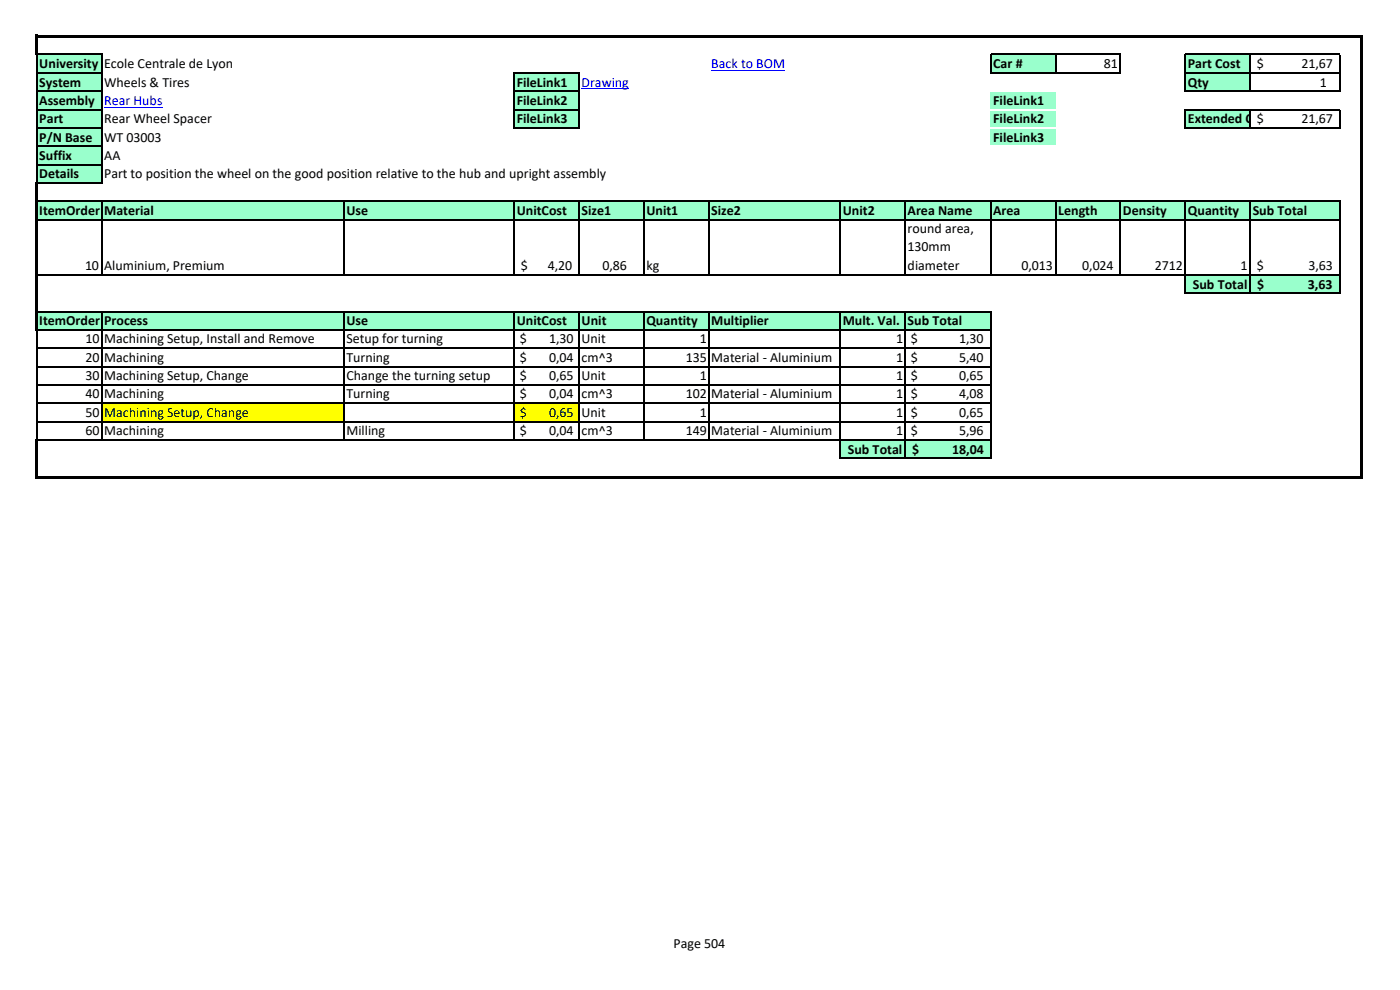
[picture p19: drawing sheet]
<svg xmlns="http://www.w3.org/2000/svg" width="297mm" height="210mm" viewBox="0 0 297 210" stroke-linecap="round" stroke-linejoin="round" font-family="sans-serif">
<defs><g id="words">
<g font-size="3">
<text x="8.3" y="14.5">University</text>
<text x="22.1" y="14.5">Ecole Centrale de Lyon</text>
<text x="210.7" y="14.5">Car #</text>
<text x="234.2" y="14.5">81</text>
<text x="252" y="14.5">Part Cost</text>
<text x="266.7" y="14.5">$</text>
<text x="276.1" y="14.5">21,67</text>
<text x="8.3" y="18.4">System</text>
<text x="8.3" y="22.3">Assembly</text>
<text x="22.1" y="18.4">Wheels &amp; Tires</text>
<text x="109.6" y="18.4">FileLink1</text>
<text x="109.6" y="22.3">FileLink2</text>
<text x="210.7" y="22.3">FileLink1</text>
<text x="252" y="18.4">Qty</text>
<text x="280" y="18.4">1</text>
<text x="8.3" y="26.2">Part</text>
<text x="22.1" y="26.2">Rear Wheel Spacer</text>
<text x="109.6" y="26.2">FileLink3</text>
<text x="210.7" y="26.2">FileLink2</text>
<text x="252" y="26.2">Extended Cost</text>
<text x="266.7" y="26.2">$</text>
<text x="276.1" y="26.2">21,67</text>
<text x="8.3" y="30.1">P/N Base</text>
<text x="8.3" y="34">Suffix</text>
<text x="22.1" y="30.1">WT 03003</text>
<text x="22.1" y="34">AA</text>
<text x="210.7" y="30.1">FileLink3</text>
<text x="8.3" y="37.9">Details</text>
<text x="22.1" y="37.9">Part to position the wheel on the good position relative to the hub and upright assembly</text>
<text x="8.3" y="45.6">ItemOrder</text>
<text x="22.1" y="45.6">Material</text>
<text x="73.5" y="45.6">Use</text>
<text x="109.6" y="45.6">UnitCost</text>
<text x="123.4" y="45.6">Size1</text>
<text x="137.1" y="45.6">Unit1</text>
<text x="150.9" y="45.6">Size2</text>
<text x="178.8" y="45.6">Unit2</text>
<text x="192.6" y="45.6">Area Name</text>
<text x="210.7" y="45.6">Area</text>
<text x="224.5" y="45.6">Length</text>
<text x="238.2" y="45.6">Density</text>
<text x="252" y="45.6">Quantity</text>
<text x="265.8" y="45.6">Sub Total</text>
<text x="192.6" y="49.5">round area,</text>
<text x="192.6" y="53.3">130mm</text>
<text x="18" y="57.3">10</text>
<text x="22.1" y="57.3">Aluminium, Premium</text>
<text x="110.5" y="57.3">$</text>
<text x="116.2" y="57.3">4,20</text>
<text x="127.8" y="57.3">0,86</text>
<text x="137.1" y="57.3">kg</text>
<text x="192.6" y="57.2">diameter</text>
<text x="216.7" y="57.3">0,013</text>
<text x="229.6" y="57.3">0,024</text>
<text x="245" y="57.3">2712</text>
<text x="263.2" y="57.3">1</text>
<text x="266.7" y="57.3">$</text>
<text x="277.6" y="57.3">3,63</text>
<text x="253.1" y="61.2">Sub Total</text>
<text x="266.7" y="61.2">$</text>
<text x="277.5" y="61.2">3,63</text>
<text x="8.3" y="69">ItemOrder</text>
<text x="22.1" y="69">Process</text>
<text x="73.5" y="69">Use</text>
<text x="109.6" y="69">UnitCost</text>
<text x="123.4" y="69">Unit</text>
<text x="137.1" y="69">Quantity</text>
<text x="150.9" y="69">Multiplier</text>
<text x="178.8" y="69">Mult. Val.</text>
<text x="192.6" y="69">Sub Total</text>
<text x="18.2" y="72.8">10</text>
<text x="18.2" y="76.7">20</text>
<text x="22.1" y="72.8">Machining Setup, Install and Remove</text>
<text x="22.1" y="76.7">Machining</text>
<text x="73.5" y="72.8">Setup for turning</text>
<text x="73.5" y="76.7">Turning</text>
<text x="110.3" y="72.8">$</text>
<text x="110.3" y="76.7">$</text>
<text x="116.5" y="72.8">1,30</text>
<text x="116.5" y="76.7">0,04</text>
<text x="123.4" y="72.8">Unit</text>
<text x="123.4" y="76.7">cm^3</text>
<text x="145.5" y="76.7">135</text>
<text x="148.4" y="72.8">1</text>
<text x="150.9" y="76.7">Material - Aluminium</text>
<text x="190.1" y="72.8">1</text>
<text x="190.1" y="76.7">1</text>
<text x="193.2" y="72.8">$</text>
<text x="193.2" y="76.7">$</text>
<text x="203.5" y="72.8">1,30</text>
<text x="203.5" y="76.7">5,40</text>
<text x="18.2" y="80.6">30</text>
<text x="22.1" y="80.6">Machining Setup, Change</text>
<text x="73.5" y="80.6">Change the turning setup</text>
<text x="110.3" y="80.6">$</text>
<text x="116.5" y="80.6">0,65</text>
<text x="123.4" y="80.6">Unit</text>
<text x="148.4" y="80.6">1</text>
<text x="190.1" y="80.6">1</text>
<text x="193.2" y="80.6">$</text>
<text x="203.5" y="80.6">0,65</text>
<text x="18.2" y="84.5">40</text>
<text x="18.2" y="88.4">50</text>
<text x="22.1" y="84.5">Machining</text>
<text x="22.1" y="88.4">Machining Setup, Change</text>
<text x="73.5" y="84.5">Turning</text>
<text x="110.3" y="84.5">$</text>
<text x="110.3" y="88.4">$</text>
<text x="116.5" y="84.5">0,04</text>
<text x="116.5" y="88.4">0,65</text>
<text x="123.4" y="84.5">cm^3</text>
<text x="123.4" y="88.4">Unit</text>
<text x="145.5" y="84.5">102</text>
<text x="148.4" y="88.4">1</text>
<text x="150.9" y="84.5">Material - Aluminium</text>
<text x="190.1" y="84.5">1</text>
<text x="190.1" y="88.4">1</text>
<text x="193.2" y="84.5">$</text>
<text x="193.2" y="88.4">$</text>
<text x="203.5" y="84.5">4,08</text>
<text x="203.5" y="88.4">0,65</text>
<text x="18.2" y="92.3">60</text>
<text x="22.1" y="92.3">Machining</text>
<text x="73.5" y="92.3">Milling</text>
<text x="110.3" y="92.3">$</text>
<text x="116.5" y="92.3">0,04</text>
<text x="123.4" y="92.3">cm^3</text>
<text x="145.5" y="92.3">149</text>
<text x="150.9" y="92.3">Material - Aluminium</text>
<text x="190.1" y="92.3">1</text>
<text x="193.2" y="92.3">$</text>
<text x="203.5" y="92.3">5,96</text>
<text x="179.9" y="96.3">Sub Total</text>
<text x="193.5" y="96.3">$</text>
<text x="202" y="96.3">18,04</text>
<text x="142.9" y="201.1">Page 504</text>
</g>
<g font-size="3" fill="#00f">
<text x="150.9" y="14.5">Back to BOM</text>
<text x="22.1" y="22.3">Rear Hubs</text>
<text x="123.4" y="18.4">Drawing</text>
</g>
</g></defs>
<g fill="#9fc">
<path d="M7.9 11.6h13.7v3.9h-13.7z" fill-rule="evenodd"/>
<path d="M210.2 11.6h13.8v3.9h-13.8z" fill-rule="evenodd"/>
<path d="M251.5 11.6h13.8v3.9h-13.8z" fill-rule="evenodd"/>
<path d="M7.9 15.5h13.7v3.9h-13.7z" fill-rule="evenodd"/>
<path d="M109.1 15.5h13.8v3.9h-13.8z" fill-rule="evenodd"/>
<path d="M251.5 15.5h13.8v3.9h-13.8z" fill-rule="evenodd"/>
<path d="M7.9 19.3h13.7v7.9h-13.7z" fill-rule="evenodd"/>
<path d="M109.1 19.3h13.8v7.9h-13.8z" fill-rule="evenodd"/>
<path d="M210.2 19.3h13.8v7.9h-13.8z" fill-rule="evenodd"/>
<path d="M251.5 23.2h13.8v4h-13.8z" fill-rule="evenodd"/>
<path d="M7.9 27.1h13.7v4h-13.7z" fill-rule="evenodd"/>
<path d="M210.2 27.1h13.8v4h-13.8z" fill-rule="evenodd"/>
<path d="M7.9 31h13.7v7.9h-13.7z" fill-rule="evenodd"/>
<path d="M7.9 42.7h276.3v4h-276.3z" fill-rule="evenodd"/>
<path d="M251.5 58.3h32.7v3.9h-32.7z" fill-rule="evenodd"/>
<path d="M7.9 66.1h202.3v3.9h-202.3z" fill-rule="evenodd"/>
</g>
<g fill="#ff0">
<path d="M21.5 85.6h51.5v3.9h-51.5z" fill-rule="evenodd"/>
<path d="M109.1 85.6h13.8v3.9h-13.8z" fill-rule="evenodd"/>
</g>
<path d="M178.2 93.4h32v3.9h-32z" fill-rule="evenodd" fill="#9fc"/>
<path d="M123.4 18.8h10M150.9 14.9h15.7M22.1 22.7h12.4" fill="none" stroke="#00f" stroke-width=".21"/>
<path d="M7.5 7.4h.5v4.3h-.5z" fill-rule="evenodd" fill="#000"/>
<path d="M7.9 15.5h13.8M7.9 19.3h13.8M8 11.6h13.7M109.2 15.5h13.8M109.2 19.3h13.8M210.3 11.6h27.5M210.3 15.5h27.5" fill="none" stroke="#000" stroke-width=".25"/>
<path d="M210.2 19.2h13.8v.3h-13.8z" fill-rule="evenodd" fill="#fff"/>
<path d="M7.9 23.2h13.8M109.2 23.2h13.8" fill="none" stroke="#000" stroke-width=".25"/>
<path d="M210.2 23.1h13.8v.3h-13.8z" fill-rule="evenodd" fill="#fff"/>
<path d="M251.5 11.4v8.1M265.2 11.7v7.8M284.2 11.7v7.8M7.9 27.1h13.8M109.2 27.1h13.8" fill="none" stroke="#000" stroke-width=".25"/>
<path d="M210.2 27h13.8v.3h-13.8z" fill-rule="evenodd" fill="#fff"/>
<g fill="none" stroke="#000" stroke-width=".25">
<path d="M7.8 11.7v27M21.5 11.7v27.3M109.1 15.3v12M122.8 15.6v11.7M210.2 11.4v4.2M223.9 11.7v3.9M237.7 11.7v3.9M251.6 11.6h32.7M251.6 15.5h32.7M251.6 19.3h32.7M7.9 31h13.8M251.5 23.1v4.2"/>
<path d="M251.6 23.2h32.7M251.6 27.1h32.7M265.2 23.4v3.9M284.2 23.4v3.9M21.5 42.8v15.6M72.9 42.8v15.6M109.1 42.8v15.6M122.8 42.8v15.6M136.6 42.8v15.6M150.3 42.8v15.6M178.2 42.8v15.6M192 42.8v15.6"/>
<path d="M210.2 42.8v15.6M223.9 42.8v15.6M237.7 42.8v15.6M251.5 42.8v19.5M265.2 42.8v19.5M284.2 42.8v19.5M7.8 70.1v23.1M21.5 66.2v27.3M72.9 66.2v27.3M109.1 66.2v27.3M122.8 66.2v27.3M136.6 66.2v27.3"/>
<path d="M150.3 66.2v27.3M178.2 66.2v31.2M192 66.2v31.2M210.2 66.2v31.2"/>
</g>
<g fill="#000">
<path d="M8 7.4h281.1v.5h-281.1z" fill-rule="evenodd"/>
<path d="M7.5 38.7h.5v31.4h-.5z" fill-rule="evenodd"/>
<path d="M7.5 93.2h.5v8.4h-.5z" fill-rule="evenodd"/>
<path d="M288.6 7.9h.5v93.7h-.5z" fill-rule="evenodd"/>
</g>
<path d="M210.2 30.9h13.8v.3h-13.8z" fill-rule="evenodd" fill="#fff"/>
<g fill="none" stroke="#000" stroke-width=".25">
<path d="M7.9 34.9h13.8M8 38.8h13.7M8 42.7h276.3M8 46.6h276.3M8 58.3h276.3M7.9 73.9h202.4M7.9 77.8h202.4M8 66.1h202.3M8 70h202.3M251.6 62.2h32.7M7.9 81.7h202.4M7.9 85.6h202.4"/>
<path d="M7.9 89.5h202.4M8 93.4h202.3M178.4 97.3h31.9"/>
</g>
<path d="M8 101.1h281.1v.5h-281.1z" fill-rule="evenodd" fill="#000"/>
<use href="#words"/>
</svg>
